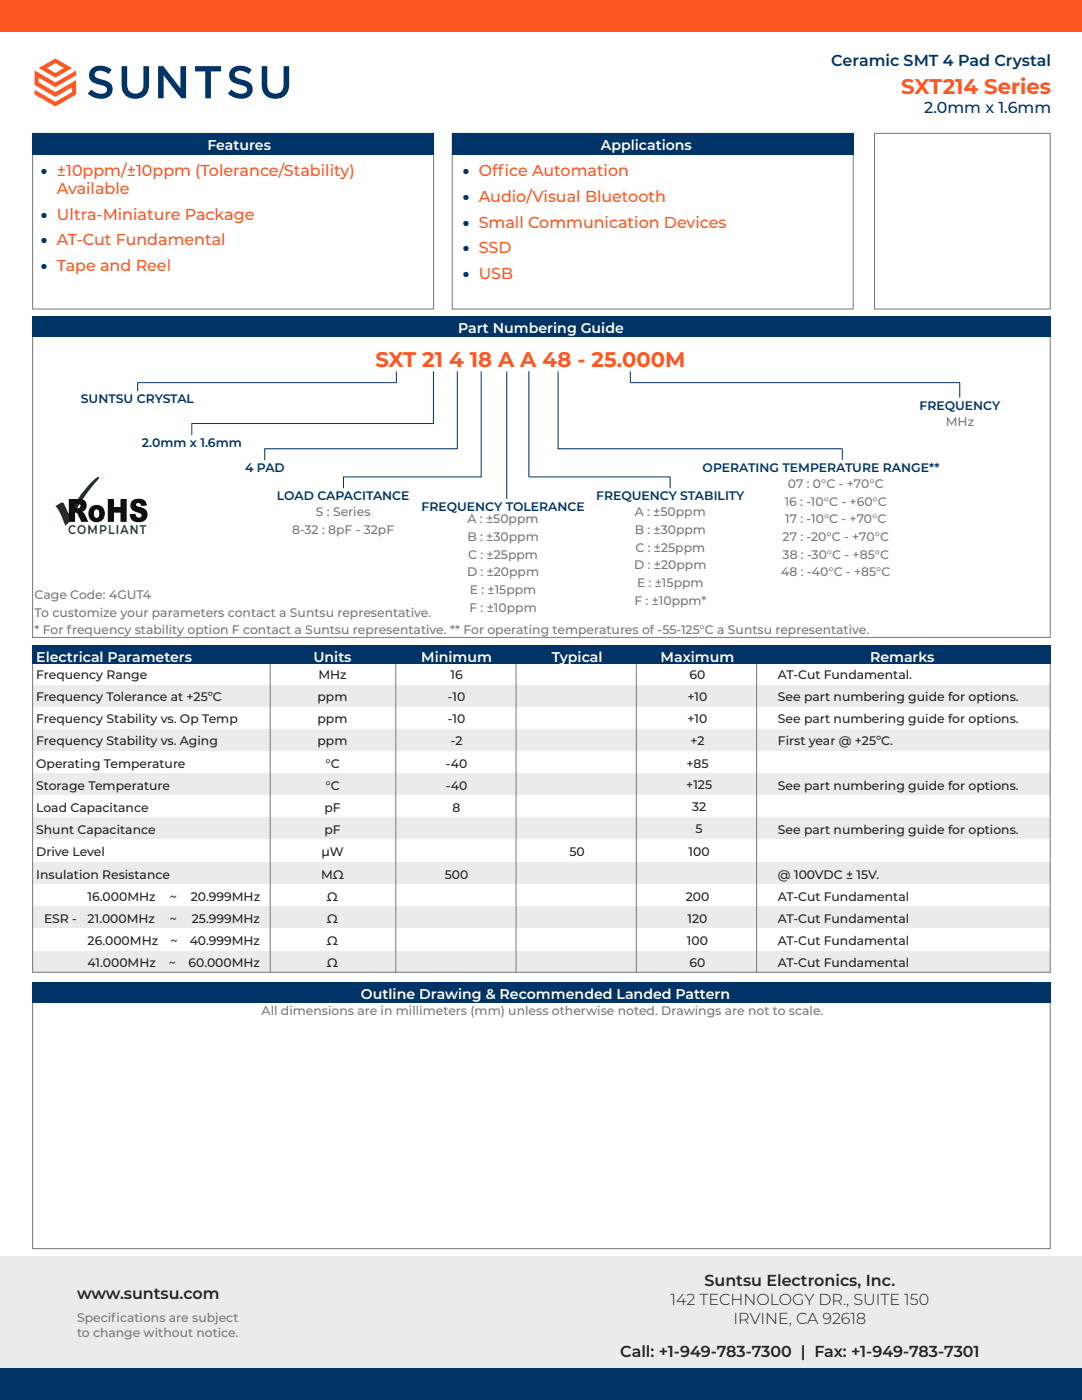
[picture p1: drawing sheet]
<svg xmlns="http://www.w3.org/2000/svg" width="216mm" height="279mm" viewBox="0 0 216 279" stroke-linecap="round" stroke-linejoin="round" font-family="sans-serif">
<defs><g id="words">
<g font-size="4.2" fill="#ff5722">
<text x="179.8" y="18.7">SXT214 Series</text>
<text x="74.9" y="73.2">SXT 21 4 18 A A 48 - 25.000M</text>
</g>
<g font-size="3.2" fill="#036">
<text x="165.9" y="13.3">Ceramic SMT 4 Pad Crystal</text>
<text x="184.4" y="22.6">2.0mm x 1.6mm</text>
<text x="8.2" y="35.2">• ±10ppm/±10ppm (Tolerance/Stability)</text>
<text x="92.4" y="35.2">• Off</text>
<text x="92.4" y="40.3">• Audio/Visual Bluetooth</text>
<text x="8.2" y="43.8">• Ultra-Miniature Package</text>
<text x="92.4" y="45.4">• Small Communication Devices</text>
<text x="8.2" y="48.9">• AT-Cut Fundamental</text>
<text x="92.4" y="50.5">• SSD</text>
<text x="8.2" y="54">• Tape and Reel</text>
<text x="92.4" y="55.6">• USB</text>
</g>
<g font-size="3.2" fill="#ff5722">
<text x="99.3" y="35.2">ice Automation</text>
<text x="11.3" y="38.7">Available</text>
</g>
<g font-size="3.2" fill="#231f20">
<text x="140.6" y="256.7">Suntsu Electronics, Inc.</text>
<text x="15.4" y="259.2">www.suntsu.com</text>
<text x="133.8" y="260.5">142 TECHNOLOGY DR., SUITE 150</text>
<text x="146.4" y="264.3">IRVINE, CA 92618</text>
<text x="123.8" y="270.8">Call: +1-949-783-7300 | Fax: +1-949-783-7301</text>
</g>
<g font-size="2.8" fill="#fff">
<text x="41.4" y="29.9">Features</text>
<text x="119.9" y="29.9">Applications</text>
<text x="91.4" y="66.4">Part Numbering Guide</text>
<text x="7.2" y="132">Electrical Parameters</text>
<text x="62.5" y="132">Units</text>
<text x="84.1" y="132">Minimum</text>
<text x="110.1" y="132">Typical</text>
<text x="131.8" y="132">Maximum</text>
<text x="173.6" y="132">Remarks</text>
<text x="72" y="199.5">Outline Drawing &amp; Recommended Landed Pattern</text>
</g>
<g font-size="2.5" fill="#036">
<text x="16.1" y="80.5">SUNTSU CRYSTAL</text>
<text x="183.5" y="81.8">FREQUENCY</text>
<text x="28.3" y="89.2">2.0mm x 1.6mm</text>
<text x="48.9" y="94.2">4 PAD</text>
<text x="140.2" y="94.2">OPERATING TEMPERATURE RANGE**</text>
<text x="55.3" y="99.8">LOAD CAPACITANCE</text>
<text x="84.1" y="102">FREQUENCY TOLERANCE</text>
<text x="119" y="99.8">FREQUENCY STABILITY</text>
</g>
<g font-size="2.5" fill="#787878">
<text x="188.7" y="85">MHz</text>
<text x="156.6" y="100.9">16 : -10°C - +60°C</text>
<text x="157.2" y="97.4">07 : 0°C - +70°C</text>
<text x="58.3" y="106.5">8-32 : 8pF - 32pF</text>
<text x="63" y="103">S : Series</text>
<text x="93.3" y="108">B : ±30ppm</text>
<text x="93.3" y="104.4">A : ±50ppm</text>
<text x="126.6" y="106.5">B : ±30ppm</text>
<text x="126.7" y="103">A : ±50ppm</text>
<text x="156.2" y="108">27 : -20°C - +70°C</text>
<text x="156.7" y="104.5">17 : -10°C - +70°C</text>
<text x="93.4" y="111.5">C : ±25ppm</text>
<text x="126.6" y="113.6">D : ±20ppm</text>
<text x="126.8" y="110.1">C : ±25ppm</text>
<text x="156.2" y="111.5">38 : -30°C - +85°C</text>
<text x="6.9" y="119.5">Cage Code: 4GUT4</text>
<text x="93.2" y="115">D : ±20ppm</text>
<text x="93.7" y="118.5">E : ±15ppm</text>
<text x="127.1" y="117.1">E : ±15ppm</text>
<text x="155.9" y="115">48 : -40°C - +85°C</text>
<text x="6.9" y="123">To customize your parameters contact a Suntsu representative.</text>
<text x="93.7" y="122.1">F : ±10ppm</text>
<text x="126.6" y="120.7">F : ±10ppm*</text>
<text x="6.9" y="126.6">* For frequency stability option F contact a Suntsu representative. ** For operating temperatures of -55-125°C a Suntsu representative.</text>
<text x="52.2" y="202.6">All dimensions are in millimeters (mm) unless otherwise noted. Drawings are not to scale.</text>
<text x="15.4" y="263.8">Specif</text>
<text x="22.2" y="263.8">ications are subject</text>
<text x="15.4" y="266.8">to change without notice.</text>
</g>
<text font-size="2.5" fill="#057907" x="13.6" y="106.5">COMPLIANT</text>
<g font-size="2.5" fill="#231f20">
<text x="7.2" y="135.5">Frequency Range</text>
<text x="63.5" y="135.5">MHz</text>
<text x="89.9" y="135.5">16</text>
<text x="137.6" y="135.5">60</text>
<text x="155.2" y="135.5">AT-Cut Fundamental.</text>
<text x="7.2" y="139.9">Frequency Tolerance at +25ºC</text>
<text x="63.4" y="139.9">ppm</text>
<text x="89.4" y="139.9">-10</text>
<text x="137.2" y="139.9">+10</text>
<text x="155.2" y="139.9">See part numbering guide for options.</text>
<text x="7.2" y="144.3">Frequency Stability vs. Op Temp</text>
<text x="7.2" y="148.7">Frequency Stability vs. Aging</text>
<text x="63.4" y="144.3">ppm</text>
<text x="63.4" y="148.7">ppm</text>
<text x="89.4" y="144.3">-10</text>
<text x="89.9" y="148.7">-2</text>
<text x="137.2" y="144.3">+10</text>
<text x="137.8" y="148.7">+2</text>
<text x="155.2" y="144.3">See part numbering guide for options.</text>
<text x="155.2" y="148.7">First year @ +25ºC.</text>
<text x="7.2" y="153.2">Operating Temperature</text>
<text x="64.9" y="153.2">°C</text>
<text x="89" y="153.2">-40</text>
<text x="137" y="153.2">+85</text>
<text x="7.2" y="157.6">Storage Temperature</text>
<text x="64.9" y="157.6">°C</text>
<text x="89" y="157.6">-40</text>
<text x="136.9" y="157.5">+125</text>
<text x="138.1" y="161.9">32</text>
<text x="155.2" y="157.6">See part numbering guide for options.</text>
<text x="7.2" y="162">Load Capacitance</text>
<text x="7.2" y="166.4">Shunt Capacitance</text>
<text x="64.7" y="162">pF</text>
<text x="64.7" y="166.4">pF</text>
<text x="90.3" y="162">8</text>
<text x="138.8" y="166.2">5</text>
<text x="155.2" y="166.4">See part numbering guide for options.</text>
<text x="7.2" y="170.9">Drive Level</text>
<text x="64.1" y="170.9">µW</text>
<text x="113.6" y="170.9">50</text>
<text x="137.4" y="170.7">100</text>
<text x="7.2" y="175.3">Insulation Resistance</text>
<text x="17.5" y="179.7">16.000MHz</text>
<text x="33.9" y="179.7">~</text>
<text x="38.1" y="179.7">20.999MHz</text>
<text x="64.1" y="175.3">MΩ</text>
<text x="65.2" y="179.7">Ω</text>
<text x="88.8" y="175.3">500</text>
<text x="136.8" y="179.7">200</text>
<text x="155.2" y="175.3">@ 100VDC ± 15V.</text>
<text x="155.2" y="179.7">AT-Cut Fundamental</text>
<text x="8.8" y="184.2">ESR -</text>
<text x="17.5" y="184.2">21.000MHz</text>
<text x="33.9" y="184.2">~</text>
<text x="38.3" y="184.2">25.999MHz</text>
<text x="65.2" y="184.2">Ω</text>
<text x="137.2" y="184.2">120</text>
<text x="155.2" y="184.2">AT-Cut Fundamental</text>
<text x="17.5" y="188.6">26.000MHz</text>
<text x="34" y="188.6">~</text>
<text x="37.8" y="188.6">40.999MHz</text>
<text x="65.2" y="188.6">Ω</text>
<text x="137.1" y="188.6">100</text>
<text x="155.2" y="188.6">AT-Cut Fundamental</text>
<text x="17.5" y="193">41.000MHz</text>
<text x="33.7" y="193">~</text>
<text x="37.6" y="193">60.000MHz</text>
<text x="65.2" y="193">Ω</text>
<text x="137.6" y="193">60</text>
<text x="155.2" y="193">AT-Cut Fundamental</text>
</g>
</g></defs>
<path d="M0 250.8h215.9v28.6h-215.9z" fill="#ebebeb"/>
<g fill="#036">
<path d="M18.2 13.8a3.1 3.1 0 0 1 4.1 .1l-.6 .9a2.16 2.16 0 0 0-2.7-.3 .87 .87 0 0 0 .9 1.3h.2a2.35 2.35 0 0 1 2.4 1.7 2.06 2.06 0 0 1-2.7 2.2l-1.4-.4-.9-.6 .7-.8a2.37 2.37 0 0 0 3 .4 .85 .85 0 0 0-.8-1.3h-.2a2.69 2.69 0 0 1-2.4-1.5v-1z" fill-rule="evenodd"/>
<path d="M24.3 13.2h1.1v3.6a1.64 1.64 0 0 0 1.6 1.9 1.64 1.64 0 0 0 1.6-1.8v-3.7h1.2v3.6a2.75 2.75 0 0 1-2.4 2.9 2.75 2.75 0 0 1-3.1-2.2z" fill-rule="evenodd"/>
<path d="M31.5 13.2h1.1l3.4 4.4v-4.4h1.1v6.4h-.9l-3.5-4.5v4.5h-1.2z" fill-rule="evenodd"/>
<path d="M46.2 13.8a3.1 3.1 0 0 1 4 .1l-.6 .9a2.16 2.16 0 0 0-2.6-.3 .87 .87 0 0 0 .8 1.3h.3a2.35 2.35 0 0 1 2.3 1.7 2.06 2.06 0 0 1-2.6 2.2l-1.4-.4-.9-.6 .6-.8a2.37 2.37 0 0 0 3.1 .4 .85 .85 0 0 0-.8-1.3h-.3a2.69 2.69 0 0 1-2.3-1.5v-1z" fill-rule="evenodd"/>
<path d="M52.2 13.2h1.1v3.6a1.64 1.64 0 0 0 1.6 1.9 1.64 1.64 0 0 0 1.7-1.8v-3.7h1.1v3.6a2.75 2.75 0 0 1-2.4 2.9 2.75 2.75 0 0 1-3-2.2z" fill-rule="evenodd"/>
</g>
<path d="M9.3 13.6l1.7-1 1.7 1-1.7 1zM7.7 13.6l3.3-1.9 3.4 1.9-3.4 1.9zM6.9 14.1v2.9l4.1 2.3 3.4-1.9v1l-3.4 1.9-4.1-2.4v1l4.1 2.3 4.2-2.3v-2.9l-4.2 2.4-3.3-2v-.9l3.3 1.9 4.2-2.4v-.9l-4.1 2.4z" fill-rule="evenodd" fill="#ff5722"/>
<path d="M38.9 13.2h5.2v1h-2v5.4h-1.1v-5.4h-2.1z" fill-rule="evenodd" fill="#036"/>
<path d="M0 0h215.9v6.4h-215.9z" fill="#ff5722"/>
<path d="M0 273h215.9v6.4h-215.9z" fill="#036"/>
<path d="M6.5 26.6h80v35.1h-80zM90.2 26.6h80v35.1h-80zM174.5 26.6h35v35.1h-35zM6.5 63.2h203v64h-203z" fill="none" stroke="#787878" stroke-width=".2"/>
<g fill="#036">
<path d="M6.5 26.6h80.1v4.2h-80.1z"/>
<path d="M90.2 26.6h80.1v4.2h-80.1z"/>
<path d="M6.5 63.2h203.1v4.1h-203.1z"/>
</g>
<path d="M11.1 101l.1-.1a1.61 1.61 0 0 1 1.5-.5l.9 2.1a30.3 30.3 0 0 1 5.8-7.2l.4-.1-.4 .8a27.3 27.3 0 0 0-4.6 6.8l-.2 .6-1.6 1.6-.5-1.4a7.4 7.4 0 0 0-1.4-2.6z" fill="#057907"/>
<g fill="#000">
<path d="M21.5 99.6h1.2v1.6h1.3v-1.6h1.3v4.5h-1.3v-1.8h-1.3v1.8h-1.2zM26.3 100a1.82 1.82 0 0 1 2.9 .6l.1 .3-1.1 .1a.5 .5 0 0 0-.5-.6 .5 .5 0 0 0-.5 .4l.2 .2a1.92 1.92 0 0 1 2 1.7 1.79 1.79 0 0 1-1.8 1.5 1.79 1.79 0 0 1-1.7-1.6l1.1-.1a.61 .61 0 0 0 .5 .8 .61 .61 0 0 0 .7-.6l-.2-.2a2.38 2.38 0 0 1-1.9-1.3l-.1-.6z"/>
<path d="M15 100.5v.9h.5a.47 .47 0 0 0 .6-.4 .47 .47 0 0 0-.6-.5zM13.7 99.6h2.1a1.3 1.3 0 0 1 1.5 1 1.3 1.3 0 0 1-1 1.5l.7 .6 .6 1.4h-1.4l-.7-1.6-.4-.2h-.1v1.8h-1.3z"/>
<path d="M19 101.7a1 1 0 0 0 .3 1.7 .96 .96 0 0 0 .5-.9 .96 .96 0 0 0-.5-.9zM18.1 101.3a1.68 1.68 0 0 1 2.4 .1 1.68 1.68 0 0 1-.2 2.4 1.68 1.68 0 0 1-2.4-.3l-.3-1 .2-.7z"/>
</g>
<g fill="none" stroke="#036" stroke-width=".2">
<path d="M27.4 76.4h51.7M27.5 76.3v1.8M79.1 74.1v2.3M86.5 74.1v10.5M91.2 74.1v15.5M96 74.1v21.1M101.1 74.1v25.5M105.5 74.1v21.1M111.4 74.1v15.5M125.8 74.1v2.3M125.8 76.4h65.8M191.5 76.3v3.1"/>
<path d="M38.2 84.5h48.3M38.3 84.5v2.3M52.8 89.6h38.5M52.8 89.5v2.3M68.5 95.2h27.6M68.5 95.1v2.3M105.5 95.2h28.3M111.3 89.6h56.7M133.7 95.1v2.3M168.1 89.5v2.3"/>
</g>
<g fill="#ebebeb">
<path d="M6.5 136.7h203.1v4.2h-203.1z"/>
<path d="M6.5 154.4h203.1v4.2h-203.1z"/>
<path d="M6.5 145.5h203.1v4.2h-203.1z"/>
<path d="M6.5 163.2h203.1v4.2h-203.1z"/>
<path d="M6.5 172.2h203.1v4.2h-203.1z"/>
<path d="M6.5 189.9h203.1v4.2h-203.1z"/>
<path d="M6.5 181h203.1v4.2h-203.1z"/>
</g>
<path d="M6.5 128.9h203v65.1h-203zM53.9 132.1v61.9M79 132.3v61.8M103 132.1v61.9M127 132.1v61.9M151 132.3v61.8M6.5 196.1h203v53.1h-203z" fill="none" stroke="#787878" stroke-width=".2"/>
<g fill="#036">
<path d="M6.5 196.1h203.1v4.1h-203.1z"/>
<path d="M6.5 128.8h203.1v3.7h-203.1z"/>
</g>
<use href="#words"/>
</svg>
